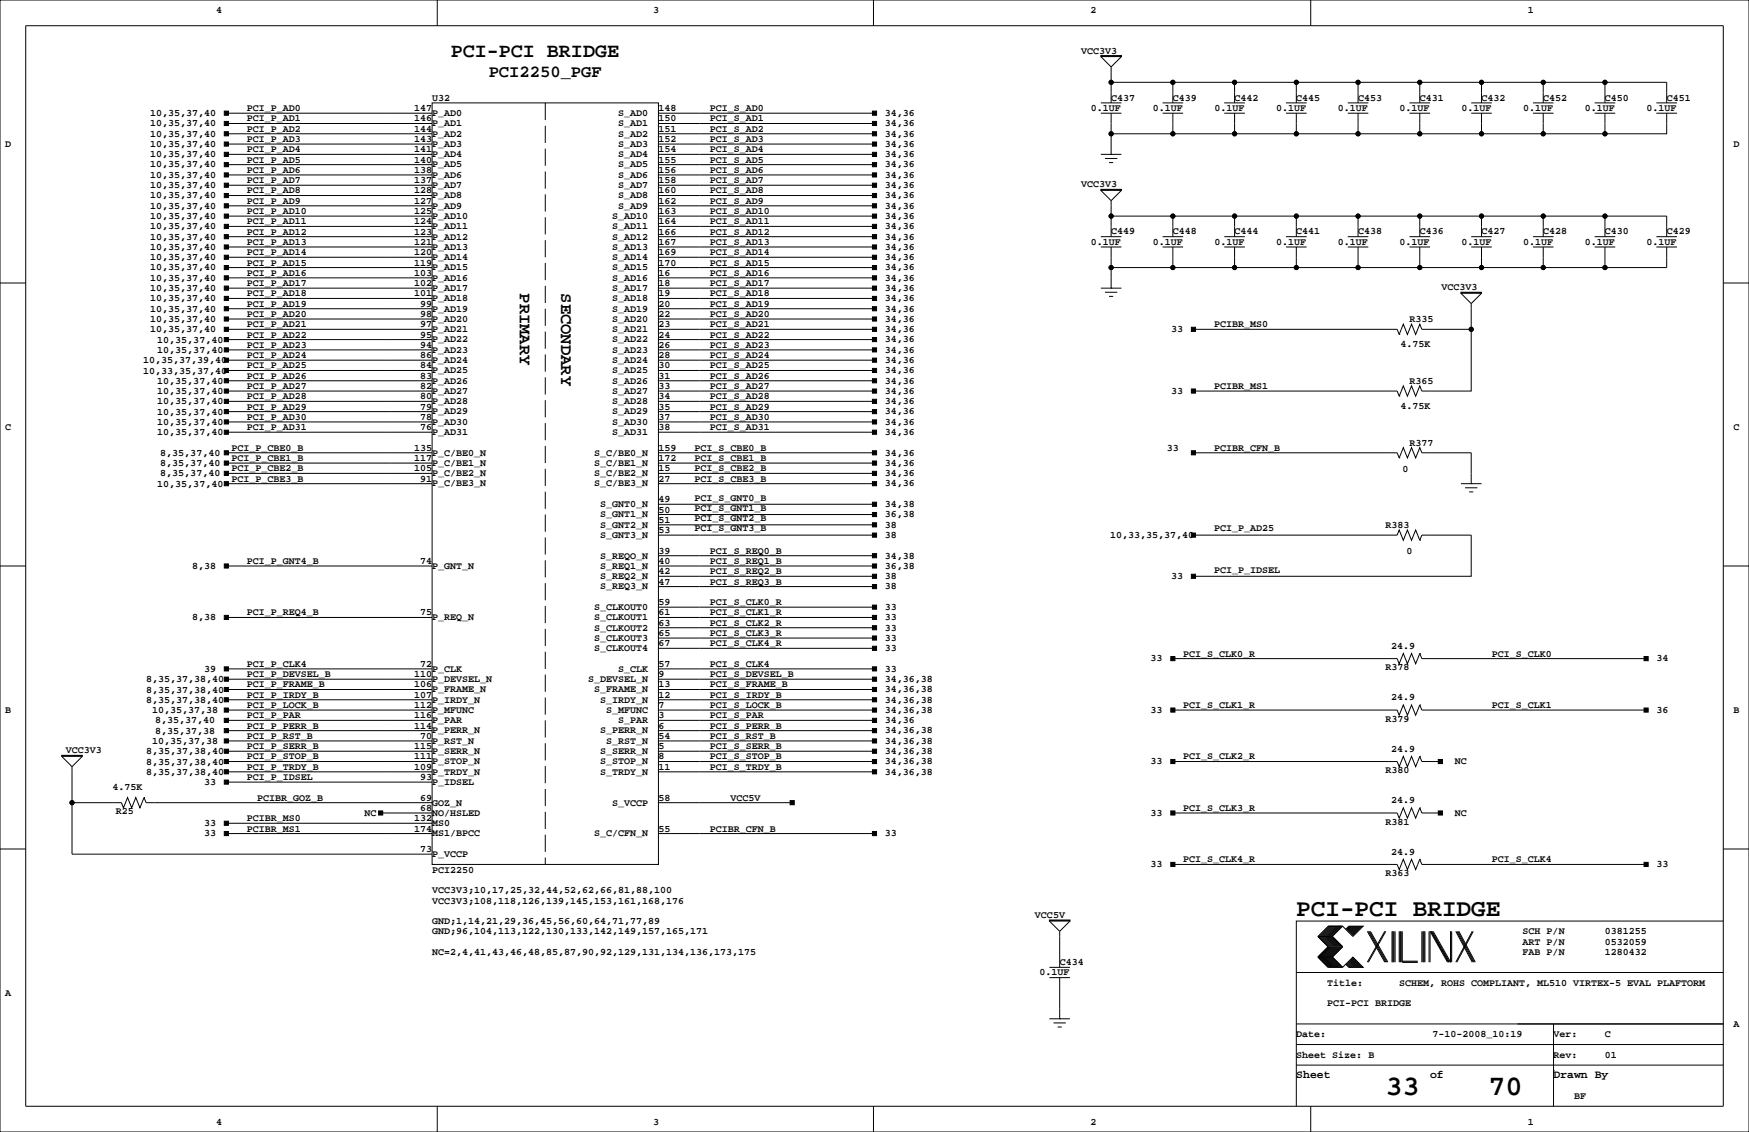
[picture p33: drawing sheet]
<svg xmlns="http://www.w3.org/2000/svg" width="432mm" height="279mm" viewBox="0 0 432 279" stroke-linecap="round" stroke-linejoin="round" font-family="sans-serif">
<defs><g id="words">
<g font-size="7.1">
<text x="342.1" y="270.3">33</text>
<text x="367.5" y="270.3">70</text>
</g>
<text font-size="6" x="320" y="226.1">PCI-PCI BRIDGE</text>
<text font-size="4.9" x="111.3" y="14.1">PCI-PCI BRIDGE</text>
<g font-size="4.2">
<text x="120.6" y="19">PCI2250_PGF</text>
<text x="128.4" y="72.4" transform="rotate(90 128.4 72.4)">PRIMARY</text>
<text x="138.5" y="72.4" transform="rotate(90 138.5 72.4)">SECONDARY</text>
</g>
<g font-size="2.8">
<text x="320" y="266.1">Sheet</text>
<text x="353.1" y="266.1">of</text>
<text x="383.5" y="266.1">Drawn By</text>
</g>
<g font-size="2.5">
<text x="53.3" y="3.3">4</text>
<text x="161.3" y="3.3">3</text>
<text x="269.2" y="3.3">2</text>
<text x="377.2" y="3.3">1</text>
<text x="267" y="13.2">VCC3V3</text>
<text x="37" y="28.6">10,35,37,40</text>
<text x="61" y="27.4">PCI_P_AD0</text>
<text x="61" y="30">PCI_P_AD1</text>
<text x="102.2" y="27.4">147</text>
<text x="102.2" y="30">146</text>
<text x="106.7" y="28.6">P_AD0</text>
<text x="106.7" y="24.9">U32</text>
<text x="152.6" y="28.6">S_AD0</text>
<text x="162.6" y="27.4">148</text>
<text x="162.6" y="30">150</text>
<text x="175.3" y="30">PCI_S_AD1</text>
<text x="175.3" y="27.4">PCI_S_AD0</text>
<text x="218.4" y="28.6">34,36</text>
<text x="269.3" y="27.4">0.1UF</text>
<text x="274.3" y="24.8">C437</text>
<text x="284.6" y="27.4">0.1UF</text>
<text x="289.6" y="24.8">C439</text>
<text x="299.8" y="27.4">0.1UF</text>
<text x="304.8" y="24.8">C442</text>
<text x="315.1" y="27.4">0.1UF</text>
<text x="320" y="24.8">C445</text>
<text x="330.3" y="27.4">0.1UF</text>
<text x="335.3" y="24.8">C453</text>
<text x="345.5" y="27.4">0.1UF</text>
<text x="350.5" y="24.8">C431</text>
<text x="360.8" y="27.4">0.1UF</text>
<text x="365.8" y="24.8">C432</text>
<text x="376" y="27.4">0.1UF</text>
<text x="381" y="24.8">C452</text>
<text x="391.3" y="27.4">0.1UF</text>
<text x="396.2" y="24.8">C450</text>
<text x="406.5" y="27.4">0.1UF</text>
<text x="411.5" y="24.8">C451</text>
<text x="37" y="33.7">10,35,37,40</text>
<text x="37" y="31.2">10,35,37,40</text>
<text x="61" y="35.1">PCI_P_AD3</text>
<text x="61" y="32.5">PCI_P_AD2</text>
<text x="102.2" y="32.5">144</text>
<text x="102.2" y="35.1">143</text>
<text x="106.7" y="31.2">P_AD1</text>
<text x="106.7" y="33.7">P_AD2</text>
<text x="152.6" y="31.2">S_AD1</text>
<text x="152.6" y="33.7">S_AD2</text>
<text x="162.6" y="32.5">151</text>
<text x="162.6" y="35.1">152</text>
<text x="175.3" y="35.1">PCI_S_AD3</text>
<text x="175.3" y="32.5">PCI_S_AD2</text>
<text x="218.4" y="33.7">34,36</text>
<text x="218.4" y="31.2">34,36</text>
<text x="1.3" y="36.3">D</text>
<text x="37" y="41.3">10,35,37,40</text>
<text x="37" y="38.8">10,35,37,40</text>
<text x="37" y="36.3">10,35,37,40</text>
<text x="61" y="40.1">PCI_P_AD5</text>
<text x="61" y="37.6">PCI_P_AD4</text>
<text x="102.2" y="37.6">141</text>
<text x="102.2" y="40.1">140</text>
<text x="106.7" y="36.3">P_AD3</text>
<text x="106.7" y="38.8">P_AD4</text>
<text x="106.7" y="41.3">P_AD5</text>
<text x="152.6" y="36.3">S_AD3</text>
<text x="152.6" y="38.8">S_AD4</text>
<text x="152.6" y="41.3">S_AD5</text>
<text x="162.6" y="37.6">154</text>
<text x="162.6" y="40.1">155</text>
<text x="175.3" y="40.1">PCI_S_AD5</text>
<text x="175.3" y="37.6">PCI_S_AD4</text>
<text x="218.4" y="36.3">34,36</text>
<text x="218.4" y="41.3">34,36</text>
<text x="218.4" y="38.8">34,36</text>
<text x="428" y="36.3">D</text>
<text x="37" y="46.4">10,35,37,40</text>
<text x="37" y="43.9">10,35,37,40</text>
<text x="61" y="45.2">PCI_P_AD7</text>
<text x="61" y="42.7">PCI_P_AD6</text>
<text x="61" y="47.8">PCI_P_AD8</text>
<text x="102.2" y="42.7">138</text>
<text x="102.2" y="45.2">137</text>
<text x="102.2" y="47.8">128</text>
<text x="106.7" y="43.9">P_AD6</text>
<text x="106.7" y="46.4">P_AD7</text>
<text x="152.6" y="43.9">S_AD6</text>
<text x="152.6" y="46.4">S_AD7</text>
<text x="162.6" y="42.7">156</text>
<text x="162.6" y="45.2">158</text>
<text x="162.6" y="47.8">160</text>
<text x="175.3" y="47.8">PCI_S_AD8</text>
<text x="175.3" y="45.2">PCI_S_AD7</text>
<text x="175.3" y="42.7">PCI_S_AD6</text>
<text x="218.4" y="46.4">34,36</text>
<text x="218.4" y="43.9">34,36</text>
<text x="267" y="46.2">VCC3V3</text>
<text x="37" y="51.5">10,35,37,40</text>
<text x="37" y="49">10,35,37,40</text>
<text x="61" y="52.8">PCI_P_AD10</text>
<text x="61" y="50.3">PCI_P_AD9</text>
<text x="102.2" y="50.3">127</text>
<text x="102.2" y="52.8">125</text>
<text x="106.7" y="49">P_AD8</text>
<text x="106.7" y="51.5">P_AD9</text>
<text x="152.6" y="49">S_AD8</text>
<text x="152.6" y="51.5">S_AD9</text>
<text x="162.6" y="50.3">162</text>
<text x="162.6" y="52.8">163</text>
<text x="175.3" y="52.8">PCI_S_AD10</text>
<text x="175.3" y="50.3">PCI_S_AD9</text>
<text x="218.4" y="51.5">34,36</text>
<text x="218.4" y="49">34,36</text>
<text x="37" y="59.1">10,35,37,40</text>
<text x="37" y="56.6">10,35,37,40</text>
<text x="37" y="54">10,35,37,40</text>
<text x="61" y="57.9">PCI_P_AD12</text>
<text x="61" y="55.4">PCI_P_AD11</text>
<text x="102.2" y="55.4">124</text>
<text x="102.2" y="57.9">123</text>
<text x="106.7" y="54">P_AD10</text>
<text x="106.7" y="56.6">P_AD11</text>
<text x="106.7" y="59.1">P_AD12</text>
<text x="151.1" y="54">S_AD10</text>
<text x="151.1" y="56.6">S_AD11</text>
<text x="151.1" y="59.1">S_AD12</text>
<text x="162.6" y="55.4">164</text>
<text x="162.6" y="57.9">166</text>
<text x="175.3" y="57.9">PCI_S_AD12</text>
<text x="175.3" y="55.4">PCI_S_AD11</text>
<text x="218.4" y="59.1">34,36</text>
<text x="218.4" y="56.6">34,36</text>
<text x="218.4" y="54">34,36</text>
<text x="274.3" y="57.8">C449</text>
<text x="289.6" y="57.8">C448</text>
<text x="304.8" y="57.8">C444</text>
<text x="320" y="57.8">C441</text>
<text x="335.3" y="57.8">C438</text>
<text x="350.5" y="57.8">C436</text>
<text x="365.8" y="57.8">C427</text>
<text x="381" y="57.8">C428</text>
<text x="396.2" y="57.8">C430</text>
<text x="411.5" y="57.8">C429</text>
<text x="37" y="64.2">10,35,37,40</text>
<text x="37" y="61.7">10,35,37,40</text>
<text x="61" y="65.5">PCI_P_AD15</text>
<text x="61" y="63">PCI_P_AD14</text>
<text x="61" y="60.5">PCI_P_AD13</text>
<text x="102.2" y="60.5">121</text>
<text x="102.2" y="63">120</text>
<text x="102.2" y="65.5">119</text>
<text x="106.7" y="61.7">P_AD13</text>
<text x="106.7" y="64.2">P_AD14</text>
<text x="151.1" y="61.7">S_AD13</text>
<text x="151.1" y="64.2">S_AD14</text>
<text x="162.6" y="60.5">167</text>
<text x="162.6" y="63">169</text>
<text x="162.6" y="65.5">170</text>
<text x="175.3" y="65.5">PCI_S_AD15</text>
<text x="175.3" y="63">PCI_S_AD14</text>
<text x="175.3" y="60.5">PCI_S_AD13</text>
<text x="218.4" y="64.2">34,36</text>
<text x="218.4" y="61.7">34,36</text>
<text x="269.3" y="60.4">0.1UF</text>
<text x="284.6" y="60.4">0.1UF</text>
<text x="299.8" y="60.4">0.1UF</text>
<text x="315.1" y="60.4">0.1UF</text>
<text x="330.3" y="60.4">0.1UF</text>
<text x="345.5" y="60.4">0.1UF</text>
<text x="360.8" y="60.4">0.1UF</text>
<text x="376" y="60.4">0.1UF</text>
<text x="391.3" y="60.4">0.1UF</text>
<text x="406.5" y="60.4">0.1UF</text>
<text x="37" y="71.8">10,35,37,40</text>
<text x="37" y="69.3">10,35,37,40</text>
<text x="37" y="66.7">10,35,37,40</text>
<text x="61" y="70.6">PCI_P_AD17</text>
<text x="61" y="68.1">PCI_P_AD16</text>
<text x="102.2" y="68.1">103</text>
<text x="102.2" y="70.6">102</text>
<text x="106.7" y="66.7">P_AD15</text>
<text x="106.7" y="69.3">P_AD16</text>
<text x="106.7" y="71.8">P_AD17</text>
<text x="151.1" y="66.7">S_AD15</text>
<text x="151.1" y="69.3">S_AD16</text>
<text x="151.1" y="71.8">S_AD17</text>
<text x="162.6" y="68.1">16</text>
<text x="162.6" y="70.6">18</text>
<text x="175.3" y="70.6">PCI_S_AD17</text>
<text x="175.3" y="68.1">PCI_S_AD16</text>
<text x="218.4" y="71.8">34,36</text>
<text x="218.4" y="69.3">34,36</text>
<text x="218.4" y="66.7">34,36</text>
<text x="355.9" y="71.6">VCC3V3</text>
<text x="37" y="76.9">10,35,37,40</text>
<text x="37" y="74.4">10,35,37,40</text>
<text x="61" y="75.7">PCI_P_AD19</text>
<text x="61" y="73.2">PCI_P_AD18</text>
<text x="102.2" y="73.2">101</text>
<text x="103.7" y="75.7">99</text>
<text x="106.7" y="74.4">P_AD18</text>
<text x="106.7" y="76.9">P_AD19</text>
<text x="151.1" y="74.4">S_AD18</text>
<text x="151.1" y="76.9">S_AD19</text>
<text x="162.6" y="73.2">19</text>
<text x="162.6" y="75.7">20</text>
<text x="175.3" y="75.7">PCI_S_AD19</text>
<text x="175.3" y="73.2">PCI_S_AD18</text>
<text x="218.4" y="76.9">34,36</text>
<text x="218.4" y="74.4">34,36</text>
<text x="37" y="82">10,35,37,40</text>
<text x="37" y="79.4">10,35,37,40</text>
<text x="61" y="83.3">PCI_P_AD22</text>
<text x="61" y="80.8">PCI_P_AD21</text>
<text x="61" y="78.2">PCI_P_AD20</text>
<text x="103.7" y="78.2">98</text>
<text x="103.7" y="80.8">97</text>
<text x="103.7" y="83.3">95</text>
<text x="106.7" y="79.4">P_AD20</text>
<text x="106.7" y="82">P_AD21</text>
<text x="151.1" y="79.4">S_AD20</text>
<text x="151.1" y="82">S_AD21</text>
<text x="162.6" y="78.2">22</text>
<text x="162.6" y="80.8">23</text>
<text x="162.6" y="83.3">24</text>
<text x="175.3" y="83.3">PCI_S_AD22</text>
<text x="175.3" y="80.8">PCI_S_AD21</text>
<text x="175.3" y="78.2">PCI_S_AD20</text>
<text x="218.4" y="82">34,36</text>
<text x="218.4" y="79.4">34,36</text>
<text x="289.1" y="82">33</text>
<text x="299.7" y="80.8">PCIBR_MS0</text>
<text x="348" y="79.5">R335</text>
<text x="35.3" y="89.7">10,35,37,39,40</text>
<text x="38.8" y="87.1">10,35,37,40</text>
<text x="38.8" y="84.6">10,35,37,40</text>
<text x="61" y="88.4">PCI_P_AD24</text>
<text x="61" y="85.9">PCI_P_AD23</text>
<text x="103.7" y="85.9">94</text>
<text x="103.7" y="88.4">86</text>
<text x="106.7" y="84.5">P_AD22</text>
<text x="106.7" y="87.1">P_AD23</text>
<text x="106.7" y="89.6">P_AD24</text>
<text x="151.1" y="84.5">S_AD22</text>
<text x="151.1" y="87.1">S_AD23</text>
<text x="151.1" y="89.6">S_AD24</text>
<text x="162.6" y="85.9">26</text>
<text x="162.6" y="88.4">28</text>
<text x="175.3" y="88.4">PCI_S_AD24</text>
<text x="175.3" y="85.9">PCI_S_AD23</text>
<text x="218.4" y="89.6">34,36</text>
<text x="218.4" y="87.1">34,36</text>
<text x="218.4" y="84.5">34,36</text>
<text x="345.8" y="85.6">4.75K</text>
<text x="35.3" y="92.2">10,33,35,37,40</text>
<text x="38.8" y="94.7">10,35,37,40</text>
<text x="61" y="93.5">PCI_P_AD26</text>
<text x="61" y="90.9">PCI_P_AD25</text>
<text x="103.7" y="90.9">84</text>
<text x="103.7" y="93.5">83</text>
<text x="106.7" y="92.1">P_AD25</text>
<text x="106.7" y="94.7">P_AD26</text>
<text x="151.1" y="92.1">S_AD25</text>
<text x="151.1" y="94.7">S_AD26</text>
<text x="162.6" y="90.9">30</text>
<text x="162.6" y="93.5">31</text>
<text x="175.3" y="93.5">PCI_S_AD26</text>
<text x="175.3" y="90.9">PCI_S_AD25</text>
<text x="218.4" y="94.7">34,36</text>
<text x="218.4" y="92.1">34,36</text>
<text x="348" y="94.7">R365</text>
<text x="38.8" y="99.8">10,35,37,40</text>
<text x="38.8" y="97.3">10,35,37,40</text>
<text x="61" y="101.1">PCI_P_AD29</text>
<text x="61" y="98.6">PCI_P_AD28</text>
<text x="61" y="96">PCI_P_AD27</text>
<text x="103.7" y="96">82</text>
<text x="103.7" y="98.6">80</text>
<text x="103.7" y="101.1">79</text>
<text x="106.7" y="97.2">P_AD27</text>
<text x="106.7" y="99.8">P_AD28</text>
<text x="151.1" y="97.2">S_AD27</text>
<text x="151.1" y="99.8">S_AD28</text>
<text x="162.6" y="96">33</text>
<text x="162.6" y="98.6">34</text>
<text x="162.6" y="101.1">35</text>
<text x="175.3" y="101.1">PCI_S_AD29</text>
<text x="175.3" y="98.6">PCI_S_AD28</text>
<text x="175.3" y="96">PCI_S_AD27</text>
<text x="218.4" y="99.8">34,36</text>
<text x="218.4" y="97.2">34,36</text>
<text x="289.1" y="97.2">33</text>
<text x="299.7" y="96">PCIBR_MS1</text>
<text x="345.8" y="100.8">4.75K</text>
<text x="1.3" y="106.2">C</text>
<text x="38.8" y="107.4">10,35,37,40</text>
<text x="38.8" y="104.9">10,35,37,40</text>
<text x="38.8" y="102.4">10,35,37,40</text>
<text x="61" y="106.2">PCI_P_AD31</text>
<text x="61" y="103.6">PCI_P_AD30</text>
<text x="103.7" y="103.6">78</text>
<text x="103.7" y="106.2">76</text>
<text x="106.7" y="102.3">P_AD29</text>
<text x="106.7" y="104.8">P_AD30</text>
<text x="106.7" y="107.4">P_AD31</text>
<text x="151.1" y="102.3">S_AD29</text>
<text x="151.1" y="104.8">S_AD30</text>
<text x="151.1" y="107.4">S_AD31</text>
<text x="162.6" y="103.6">37</text>
<text x="162.6" y="106.2">38</text>
<text x="175.3" y="106.2">PCI_S_AD31</text>
<text x="175.3" y="103.6">PCI_S_AD30</text>
<text x="218.4" y="107.4">34,36</text>
<text x="218.4" y="104.8">34,36</text>
<text x="218.4" y="102.3">34,36</text>
<text x="428" y="106.2">C</text>
<text x="39.6" y="112.5">8,35,37,40</text>
<text x="57.1" y="113.8">PCI_P_CBE1_B</text>
<text x="57.2" y="111.3">PCI_P_CBE0_B</text>
<text x="102.2" y="111.3">135</text>
<text x="102.2" y="113.8">117</text>
<text x="106.7" y="112.5">P_C/BE0_N</text>
<text x="146.7" y="112.5">S_C/BE0_N</text>
<text x="162.6" y="111.3">159</text>
<text x="162.6" y="113.8">172</text>
<text x="171.4" y="111.3">PCI_S_CBE0_B</text>
<text x="171.4" y="113.8">PCI_S_CBE1_B</text>
<text x="218.4" y="112.5">34,36</text>
<text x="288.1" y="111.3">33</text>
<text x="299.7" y="111.3">PCIBR_CFN_B</text>
<text x="348" y="110">R377</text>
<text x="39.6" y="117.6">8,35,37,40</text>
<text x="39.6" y="115.1">8,35,37,40</text>
<text x="57.1" y="118.9">PCI_P_CBE3_B</text>
<text x="57.1" y="116.3">PCI_P_CBE2_B</text>
<text x="102.2" y="116.3">105</text>
<text x="103.7" y="118.9">91</text>
<text x="106.7" y="115">P_C/BE1_N</text>
<text x="106.7" y="117.5">P_C/BE2_N</text>
<text x="146.7" y="115">S_C/BE1_N</text>
<text x="146.7" y="117.5">S_C/BE2_N</text>
<text x="162.6" y="116.3">15</text>
<text x="162.6" y="118.9">27</text>
<text x="171.4" y="118.9">PCI_S_CBE3_B</text>
<text x="171.4" y="116.3">PCI_S_CBE2_B</text>
<text x="218.4" y="115">34,36</text>
<text x="218.4" y="117.5">34,36</text>
<text x="346.2" y="116.6">0</text>
<text x="38.8" y="120.1">10,35,37,40</text>
<text x="106.7" y="120.1">P_C/BE3_N</text>
<text x="146.7" y="120.1">S_C/BE3_N</text>
<text x="148.2" y="125.2">S_GNT0_N</text>
<text x="162.6" y="124">49</text>
<text x="171.4" y="123.5">PCI_S_GNT0_B</text>
<text x="218.4" y="120.1">34,36</text>
<text x="218.4" y="125.2">34,38</text>
<text x="148.2" y="127.7">S_GNT1_N</text>
<text x="148.2" y="130.2">S_GNT2_N</text>
<text x="162.6" y="126.5">50</text>
<text x="162.6" y="129">51</text>
<text x="162.6" y="131.6">53</text>
<text x="171.4" y="131.2">PCI_S_GNT3_B</text>
<text x="171.4" y="128.6">PCI_S_GNT2_B</text>
<text x="171.4" y="126.1">PCI_S_GNT1_B</text>
<text x="218.4" y="130.2">38</text>
<text x="218.4" y="127.7">36,38</text>
<text x="299.7" y="131.2">PCI_P_AD25</text>
<text x="342.1" y="130.3">R383</text>
<text x="148.2" y="132.8">S_GNT3_N</text>
<text x="148.2" y="137.9">S_REQO_N</text>
<text x="162.6" y="136.7">39</text>
<text x="175.3" y="136.7">PCI_S_REQ0_B</text>
<text x="218.4" y="132.8">38</text>
<text x="218.4" y="137.9">34,38</text>
<text x="274.1" y="132.8">10,33,35,37,40</text>
<text x="347.2" y="136.7">0</text>
<text x="47.4" y="140.4">8,38</text>
<text x="61" y="139.2">PCI_P_GNT4_B</text>
<text x="103.7" y="139.2">74</text>
<text x="106.7" y="140.4">P_GNT_N</text>
<text x="148.2" y="140.4">S_REQ1_N</text>
<text x="148.2" y="142.9">S_REQ2_N</text>
<text x="162.6" y="139.2">40</text>
<text x="162.6" y="141.7">42</text>
<text x="175.3" y="139.2">PCI_S_REQ1_B</text>
<text x="175.3" y="141.7">PCI_S_REQ2_B</text>
<text x="218.4" y="140.4">36,38</text>
<text x="218.4" y="142.9">38</text>
<text x="289.1" y="142.9">33</text>
<text x="299.7" y="141.3">PCI_P_IDSEL</text>
<text x="148.2" y="145.5">S_REQ3_N</text>
<text x="162.6" y="149.4">59</text>
<text x="162.6" y="144.3">47</text>
<text x="175.3" y="144.3">PCI_S_REQ3_B</text>
<text x="175.3" y="149.4">PCI_S_CLK0_R</text>
<text x="218.4" y="145.5">38</text>
<text x="47.4" y="153.1">8,38</text>
<text x="61" y="151.9">PCI_P_REQ4_B</text>
<text x="103.7" y="151.9">75</text>
<text x="106.7" y="153.1">P_REQ_N</text>
<text x="146.7" y="150.6">S_CLKOUT0</text>
<text x="146.7" y="153.1">S_CLKOUT1</text>
<text x="146.7" y="155.6">S_CLKOUT2</text>
<text x="162.6" y="151.9">61</text>
<text x="162.6" y="154.4">63</text>
<text x="175.3" y="154.4">PCI_S_CLK2_R</text>
<text x="175.3" y="151.9">PCI_S_CLK1_R</text>
<text x="218.4" y="155.6">33</text>
<text x="218.4" y="153.1">33</text>
<text x="218.4" y="150.6">33</text>
<text x="146.7" y="158.2">S_CLKOUT3</text>
<text x="146.7" y="160.7">S_CLKOUT4</text>
<text x="162.6" y="157">65</text>
<text x="162.6" y="159.5">67</text>
<text x="175.3" y="159.5">PCI_S_CLK4_R</text>
<text x="175.3" y="157">PCI_S_CLK3_R</text>
<text x="218.4" y="160.7">33</text>
<text x="218.4" y="158.2">33</text>
<text x="343.5" y="160.1">24.9</text>
<text x="50.4" y="165.8">39</text>
<text x="61" y="167.1">PCI_P_DEVSEL_B</text>
<text x="61" y="164.6">PCI_P_CLK4</text>
<text x="102.2" y="167.1">110</text>
<text x="103.7" y="164.6">72</text>
<text x="106.7" y="165.8">P_CLK</text>
<text x="152.6" y="165.8">S_CLK</text>
<text x="162.6" y="167.1">9</text>
<text x="162.6" y="164.6">57</text>
<text x="175.3" y="167.1">PCI_S_DEVSEL_B</text>
<text x="175.3" y="164.6">PCI_S_CLK4</text>
<text x="218.4" y="165.8">33</text>
<text x="284.1" y="163.3">33</text>
<text x="292.1" y="162.1">PCI_S_CLK0_R</text>
<text x="342.1" y="165.4">R378</text>
<text x="368.3" y="162.1">PCI_S_CLK0</text>
<text x="408.9" y="163.3">34</text>
<text x="36.1" y="173.5">8,35,37,38,40</text>
<text x="36.1" y="170.9">8,35,37,38,40</text>
<text x="36.1" y="168.4">8,35,37,38,40</text>
<text x="61" y="172.2">PCI_P_IRDY_B</text>
<text x="61" y="169.7">PCI_P_FRAME_B</text>
<text x="102.2" y="172.2">107</text>
<text x="102.2" y="169.7">106</text>
<text x="106.7" y="168.3">P_DEVSEL_N</text>
<text x="106.7" y="170.9">P_FRAME_N</text>
<text x="106.7" y="173.4">P_IRDY_N</text>
<text x="145.2" y="168.3">S_DEVSEL_N</text>
<text x="146.7" y="170.9">S_FRAME_N</text>
<text x="148.2" y="173.4">S_IRDY_N</text>
<text x="162.6" y="169.7">13</text>
<text x="162.6" y="172.2">12</text>
<text x="175.3" y="169.7">PCI_S_FRAME_B</text>
<text x="175.3" y="172.2">PCI_S_IRDY_B</text>
<text x="218.4" y="168.3">34,36,38</text>
<text x="218.4" y="170.9">34,36,38</text>
<text x="218.4" y="173.4">34,36,38</text>
<text x="343.5" y="172.8">24.9</text>
<text x="1.3" y="176">B</text>
<text x="37.6" y="176">10,35,37,38</text>
<text x="38.3" y="178.6">8,35,37,40</text>
<text x="61" y="179.8">PCI_P_PERR_B</text>
<text x="61" y="174.8">PCI_P_LOCK_B</text>
<text x="61" y="177.3">PCI_P_PAR</text>
<text x="102.2" y="179.8">114</text>
<text x="102.2" y="177.3">116</text>
<text x="102.2" y="174.8">112</text>
<text x="106.7" y="176">P_MFUNC</text>
<text x="106.7" y="178.5">P_PAR</text>
<text x="149.6" y="176">S_MFUNC</text>
<text x="152.6" y="178.5">S_PAR</text>
<text x="162.6" y="177.3">3</text>
<text x="162.6" y="179.8">6</text>
<text x="162.6" y="174.8">7</text>
<text x="175.3" y="179.8">PCI_S_PERR_B</text>
<text x="175.3" y="174.8">PCI_S_LOCK_B</text>
<text x="175.3" y="177.3">PCI_S_PAR</text>
<text x="218.4" y="176">34,36,38</text>
<text x="218.4" y="178.5">34,36</text>
<text x="284.1" y="176">33</text>
<text x="292.1" y="174.8">PCI_S_CLK1_R</text>
<text x="342.1" y="178.1">R379</text>
<text x="368.3" y="174.8">PCI_S_CLK1</text>
<text x="408.9" y="176">36</text>
<text x="428" y="176">B</text>
<text x="16.3" y="185.9">VCC3V3</text>
<text x="37.6" y="183.6">10,35,37,38</text>
<text x="38.3" y="181.1">8,35,37,38</text>
<text x="61" y="182.4">PCI_P_RST_B</text>
<text x="61" y="184.9">PCI_P_SERR_B</text>
<text x="102.2" y="184.9">115</text>
<text x="103.7" y="182.4">70</text>
<text x="106.7" y="183.6">P_RST_N</text>
<text x="106.7" y="181">P_PERR_N</text>
<text x="148.2" y="181">S_PERR_N</text>
<text x="149.6" y="183.6">S_RST_N</text>
<text x="162.6" y="182.4">54</text>
<text x="162.6" y="184.9">5</text>
<text x="175.3" y="184.9">PCI_S_SERR_B</text>
<text x="175.3" y="182.4">PCI_S_RST_B</text>
<text x="218.4" y="181">34,36,38</text>
<text x="218.4" y="183.6">34,36,38</text>
<text x="343.5" y="185.5">24.9</text>
<text x="36.1" y="191.3">8,35,37,38,40</text>
<text x="36.1" y="188.7">8,35,37,38,40</text>
<text x="36.1" y="186.2">8,35,37,38,40</text>
<text x="61" y="190">PCI_P_TRDY_B</text>
<text x="61" y="187.5">PCI_P_STOP_B</text>
<text x="102.2" y="187.5">111</text>
<text x="102.2" y="190">109</text>
<text x="106.7" y="186.1">P_SERR_N</text>
<text x="106.7" y="188.7">P_STOP_N</text>
<text x="106.7" y="191.2">P_TRDY_N</text>
<text x="148.2" y="186.1">S_SERR_N</text>
<text x="148.2" y="188.7">S_STOP_N</text>
<text x="148.2" y="191.2">S_TRDY_N</text>
<text x="162.6" y="187.5">8</text>
<text x="162.6" y="190">11</text>
<text x="175.3" y="190">PCI_S_TRDY_B</text>
<text x="175.3" y="187.5">PCI_S_STOP_B</text>
<text x="218.4" y="186.1">34,36,38</text>
<text x="218.4" y="191.2">34,36,38</text>
<text x="218.4" y="188.7">34,36,38</text>
<text x="284.1" y="188.7">33</text>
<text x="292.1" y="187.5">PCI_S_CLK2_R</text>
<text x="342.1" y="190.8">R380</text>
<text x="359.2" y="188.7">NC</text>
<text x="27.8" y="194.9">4.75K</text>
<text x="50.4" y="193.7">33</text>
<text x="61" y="192.5">PCI_P_IDSEL</text>
<text x="63.5" y="197.6">PCIBR_GOZ_B</text>
<text x="103.7" y="197.6">69</text>
<text x="103.7" y="192.5">93</text>
<text x="106.7" y="193.7">P_IDSEL</text>
<text x="162.6" y="197.6">58</text>
<text x="180.3" y="197.6">VCC5V</text>
<text x="28.6" y="201">R25</text>
<text x="50.4" y="203.9">33</text>
<text x="61" y="202.7">PCIBR_MS0</text>
<text x="90" y="201.4">NC</text>
<text x="102.2" y="202.7">132</text>
<text x="103.7" y="200.2">68</text>
<text x="106.7" y="198.8">GOZ_N</text>
<text x="106.7" y="201.4">NO/HSLED</text>
<text x="106.7" y="203.9">MS0</text>
<text x="151.1" y="198.8">S_VCCP</text>
<text x="284.1" y="201.4">33</text>
<text x="292.1" y="200.2">PCI_S_CLK3_R</text>
<text x="342.1" y="203.5">R381</text>
<text x="343.5" y="198.2">24.9</text>
<text x="359.2" y="201.4">NC</text>
<text x="50.4" y="206.4">33</text>
<text x="61" y="205.2">PCIBR_MS1</text>
<text x="102.2" y="205.2">174</text>
<text x="106.7" y="206.4">MS1/BPCC</text>
<text x="146.7" y="206.4">S_C/CFN_N</text>
<text x="162.6" y="205.2">55</text>
<text x="175.3" y="205.2">PCIBR_CFN_B</text>
<text x="218.4" y="206.4">33</text>
<text x="103.7" y="210.3">73</text>
<text x="106.7" y="211.5">P_VCCP</text>
<text x="106.7" y="215.4">PCI2250</text>
<text x="284.1" y="214.1">33</text>
<text x="292.1" y="212.9">PCI_S_CLK4_R</text>
<text x="343.5" y="210.9">24.9</text>
<text x="368.3" y="212.9">PCI_S_CLK4</text>
<text x="408.9" y="214.1">33</text>
<text x="106.7" y="220.5">VCC3V3;10,17,25,32,44,52,62,66,81,88,100</text>
<text x="342.1" y="216.2">R363</text>
<text x="106.7" y="223">VCC3V3;108,118,126,139,145,153,161,168,176</text>
<text x="255.5" y="226.6">VCC5V</text>
<text x="106.7" y="230.6">GND;96,104,113,122,130,133,142,149,157,165,171</text>
<text x="106.7" y="228.1">GND;1,14,21,29,36,45,56,60,64,71,77,89</text>
<text x="375.9" y="230.6">SCH P/N</text>
<text x="375.9" y="233.2">ART P/N</text>
<text x="396.2" y="230.6">0381255</text>
<text x="396.2" y="233.2">0532059</text>
<text x="106.7" y="235.7">NC=2,4,41,43,46,48,85,87,90,92,129,131,134,136,173,175</text>
<text x="261.6" y="238.2">C434</text>
<text x="375.9" y="235.7">FAB P/N</text>
<text x="396.2" y="235.7">1280432</text>
<text x="1.3" y="245.9">A</text>
<text x="256.6" y="240.7">0.1UF</text>
<text x="327.7" y="243.3">Title:</text>
<text x="345.4" y="243.3">SCHEM, ROHS COMPLIANT, ML510 VIRTEX-5 EVAL PLAFTORM</text>
<text x="327.7" y="248.4">PCI-PCI BRIDGE</text>
<text x="320" y="256">Date:</text>
<text x="353.7" y="256">7-10-2008_10:19</text>
<text x="383.5" y="256">Ver:</text>
<text x="396.2" y="256">C</text>
<text x="428" y="253.5">A</text>
<text x="320" y="261.1">Sheet Size: B</text>
<text x="383.5" y="261.1">Rev:</text>
<text x="396.2" y="261.1">01</text>
<text x="388.6" y="271.3">BF</text>
<text x="53.3" y="277.6">4</text>
<text x="161.3" y="277.6">3</text>
<text x="269.2" y="277.6">2</text>
<text x="377.2" y="277.6">1</text>
</g>
</g></defs>
<g fill="none" stroke="#000" stroke-width=".25">
<path d="M0 0h431.8v279.4h-431.8zM6.3 6.3h419.1v266.7h-419zM107.9 0v6.3M215.6 0v6.3M271.8 14l2.5 2.5M271.8 13.7h5.1v.3h-5.1zM274.3 16.5v8.9M276.9 14l-2.6 2.5M323.6 0v6.3M55.9 30.5h50.8M55.9 33h50.8M55.9 35.6h50.8"/>
<path d="M55.9 38.1h50.8M55.9 27.9h50.8M106.7 25.4h55.9v188h-55.9zM162.6 30.5h53.3M162.6 33h53.3M162.6 35.6h53.3M162.6 38.1h53.3M162.6 27.9h53.3M271.8 25.4h5.1M271.8 38.1h5.1M271.8 27.9h5.1M272.8 39.1h3"/>
<path d="M274.3 38.1h.1M274.3 33h121.9M274.3 20.3h121.9M274.3 27.9v10.2M287 27.9h5.1M287 25.4h5.1M289.6 20.3v5.1M289.6 27.9v5.1M302.3 27.9h5M302.3 25.4h5M304.8 20.3v5.1M304.8 27.9v5.1"/>
<path d="M317.5 27.9h5.1M317.5 25.4h5.1M320 20.3v5.1M320 27.9v5.1M332.7 25.4h5.1M332.7 27.9h5.1M335.3 20.3v5.1M335.3 27.9v5.1M348 25.4h5.1M348 27.9h5.1M350.5 20.3v5.1M350.5 27.9v5.1"/>
<path d="M363.2 27.9h5.1M363.2 25.4h5.1M365.8 20.3v5.1M365.8 27.9v5.1M378.5 25.4h5M378.5 27.9h5M381 20.3v5.1M381 27.9v5.1M393.7 27.9h5.1M393.7 25.4h5.1M396.2 25.4v-5.1h15.3v5.1M396.2 27.9v5.1"/>
<path d="M408.9 27.9h5.1M408.9 25.4h5.1M411.5 27.9v5.1h-15.3M55.9 40.6h50.8M55.9 48.3h50.8M55.9 50.8h50.8M55.9 53.3h50.8M55.9 55.9h50.8M55.9 58.4h50.8M55.9 43.2h50.8M55.9 45.7h50.8M162.6 40.6h53.3"/>
<path d="M162.6 48.3h53.3M162.6 50.8h53.3M162.6 53.3h53.3M162.6 55.9h53.3M162.6 58.4h53.3M162.6 43.2h53.3M162.6 45.7h53.3M271.8 47l2.5 2.5M271.8 58.4h5.1M271.8 46.7h5.1v.3h-5.1zM273.8 40.1h1M274.3 53.3h121.9"/>
<path d="M274.3 49.5v8.9M276.9 47l-2.6 2.5M287 58.4h5.1M289.6 53.3v5.1M302.3 58.4h5M304.8 53.3v5.1M317.5 58.4h5.1M320 53.3v5.1M332.7 58.4h5.1M335.3 53.3v5.1M348 58.4h5.1M350.5 53.3v5.1"/>
<path d="M363.2 58.4h5.1M365.8 53.3v5.1M378.5 58.4h5M381 53.3v5.1M393.7 58.4h5.1M396.2 53.3h15.3v5.1M396.2 53.3v5.1M408.9 58.4h5.1M0 69.8h6.3M55.9 61h50.8M55.9 63.5h50.8M55.9 66h50.8"/>
<path d="M55.9 68.6h50.8M55.9 71.1h50.8M55.9 73.7h50.8M55.9 76.2h50.8M55.9 78.7h50.8M162.6 61h53.3M162.6 63.5h53.3M162.6 66h53.3M162.6 68.6h53.3M162.6 71.1h53.3M162.6 73.7h53.3M162.6 76.2h53.3"/>
<path d="M162.6 78.7h53.3M271.8 61h5.1M271.8 71.1h5.1M272.8 72.1h3M273.8 73.2h1M274.3 71.1h.1M274.3 61v5M287 61h5.1M289.6 61v5M302.3 61h5M304.8 61v5M317.5 61h5.1"/>
<path d="M320 61v5M332.7 61h5.1M335.3 61v5M348 61h5.1M350.5 61v5M360.7 72.4l2.5 2.5M360.7 72.1h5.1v.3h-5.1zM363.2 61h5.1M363.2 74.9v6.4M365.8 61v5M365.8 72.4l-2.6 2.5M378.5 61h5"/>
<path d="M381 61v5M393.7 61h5.1M396.2 61v5M396.2 66h-121.9v5.1M408.9 61h5.1M411.5 61v5h-15.3M425.4 69.8h6.4M55.9 81.3h50.8M55.9 83.8h50.8M55.9 86.4h50.8M55.9 88.9h50.8M55.9 91.4h50.8"/>
<path d="M55.9 94h50.8M55.9 96.5h50.8M55.9 99.1h50.8M162.6 81.3h53.3M162.6 83.8h53.3M162.6 86.4h53.3M162.6 88.9h53.3M162.6 91.4h53.3M162.6 94h53.3M162.6 96.5h53.3M162.6 99.1h53.3M294.6 81.3h50.3l.5 1.3"/>
<path d="M294.6 96.5h50.3l.5 1.3M345.4 82.5h.1M345.4 97.8h.1M363.2 81.3h-12.2l-.5-1.3-1 2.6-1-2.6-1 2.6-1-2.6-1.1 2.5M363.2 81.3v15.2h-12.2l-.5-1.3-1 2.6-1-2.6-1 2.6-1-2.6-1.1 2.6M55.9 101.6h50.8M55.9 104.1h50.8M55.9 106.7h50.8M55.9 111.8h50.8M55.9 119.4h50.8M55.9 114.3h50.8M55.9 116.8h50.8"/>
<path d="M162.6 101.6h53.3M162.6 104.1h53.3M162.6 106.7h53.3M162.6 111.8h53.3M162.6 119.4h53.3M162.6 114.3h53.3M162.6 116.8h53.3M294.6 111.8h50.3l.5 1.2M345.4 113h.1M345.4 113l1.1-2.5 1 2.5 1-2.5 1 2.5 1-2.5 .5 1.3h12.2v7.6M360.7 119.4h5.1M363.2 119.4h.1"/>
<path d="M0 139.7h6.3M55.9 139.7h50.8M162.6 127h53.3M162.6 137.2h53.3M162.6 139.7h53.3M162.6 132.1h53.3M162.6 124.5h53.3M162.6 129.5h53.3M294.6 132.1h50.3l.5-1.3 1.1 2.5 1-2.5 1 2.5 1-2.5 1 2.5M350.5 133.3h.1M350.5 133.3l.5-1.2h12.2v10.1h-68.6M361.7 120.4h3"/>
<path d="M362.7 121.4h1M425.4 139.7h6.4M55.9 152.4h50.8M162.6 149.9h53.3M162.6 152.4h53.3M162.6 154.9h53.3M162.6 157.5h53.3M162.6 142.2h53.3M162.6 144.8h53.3M55.9 177.8h50.8M55.9 172.7h50.8M55.9 165.1h50.8"/>
<path d="M55.9 167.6h50.8M55.9 170.2h50.8M55.9 175.3h50.8M162.6 177.8h53.3M162.6 160h53.3M162.6 172.7h53.3M162.6 165.1h53.3M162.6 167.6h53.3M162.6 170.2h53.3M162.6 175.3h53.3M350.5 174h.1M350.5 174l-1 2.5-1-2.5-1 2.5-1-2.5-1.1 2.5-.5-1.2h-55.3"/>
<path d="M350.5 161.3h.1M350.5 161.3l-1 2.5-1-2.5-1 2.5-1-2.5-1.1 2.5-.5-1.2h-55.3M350.5 174l.5 1.3h55.4M350.5 161.3l.5 1.3h55.4M15.2 186.4h5.1v.3h-5.1zM15.2 186.7l2.6 2.5M17.8 189.2v21.6h88.9M20.3 186.7l-2.5 2.5M35.6 196.9l.5 1.2h70.6M35.6 196.8h.1M35.6 196.8l-1.1 2.6-1-2.5-1 2.5-1-2.5-1 2.5-.5-1.3h-12.2M55.9 185.4h50.8"/>
<path d="M55.9 188h50.8M55.9 190.5h50.8M55.9 193h50.8M55.9 182.9h50.8M55.9 180.3h50.8M162.6 198.1h33M162.6 185.4h53.3M162.6 188h53.3M162.6 190.5h53.3M162.6 182.9h53.3M162.6 180.3h53.3M350.5 186.7h.1"/>
<path d="M350.5 186.7l-1 2.5-1-2.5-1 2.5-1-2.5-1.1 2.5-.5-1.2h-55.3M350.5 199.4h.1M350.5 199.4l-1 2.5-1-2.5-1 2.5-1-2.5-1.1 2.5-.5-1.2h-55.3M350.5 186.7l.5 1.3h4.6M350.5 199.4l.5 1.3h4.6M0 209.5h6.3M55.9 203.2h50.8M55.9 205.7h50.8M94 200.7h12.7M162.6 205.7h53.3M350.5 212.1h.1M350.5 212.1l-1 2.5-1-2.5-1 2.5-1-2.5-1.1 2.5-.5-1.2h-55.3"/>
<path d="M350.5 212.1l.5 1.3h55.4M425.4 209.5h6.4M259.1 227.3l2.5 2.6M259.1 238.8h5.1M259.1 227.1h5.1v.2h-5.1zM261.6 229.9v8.9M264.2 227.3l-2.6 2.6M325.4 236.2h3.5M325.4 231.1h3.5M325.4 236.2l2.5 2.6h3.6M325.4 231.1l2.5 2.6-2.5 2.5M328.2 228.6l-2.6 2.5 2.6 2.6-2.6 2.5 2.6 2.6"/>
<path d="M328.4 228.6l-2.5 2.5 2.5 2.6-2.5 2.5 2.5 2.6M328.7 228.6l-2.6 2.5 2.6 2.6-2.6 2.5 2.6 2.6M328.9 231.1l2.6 2.6-2.6 2.5M328.9 236.2l2.6 2.6M328.9 228.6l-2.5 2.5 2.5 2.6-2.5 2.5 2.5 2.6M329.2 228.6l-2.6 2.5 2.6 2.6-2.6 2.5 2.6 2.6M329.4 228.6l-2.5 2.5 2.5 2.6-2.5 2.5 2.5 2.6M329.7 228.6l-2.5 2.5 2.5 2.6-2.5 2.5 2.5 2.6M329.9 228.6l-2.5 2.5 2.5 2.6-2.5 2.5 2.5 2.6M330.2 228.6l-2.5 2.5 2.5 2.6-2.5 2.5 2.5 2.6M330.5 228.6l-2.6 2.5 2.6 2.6-2.6 2.5 2.6 2.6M330.7 228.6l-2.5 2.5 2.5 2.6-2.5 2.5 2.5 2.6"/>
<path d="M331 228.6l-2.6 2.5 2.6 2.6-2.6 2.5 2.6 2.6M331.2 228.6l-2.5 2.5 2.5 2.6-2.5 2.5 2.5 2.6M331.5 228.6l2.5 2.5 2.6-2.5h-3.6l-.8 .8M331.5 228.6h-3.6l-2.5 2.5M331.5 228.6l-2.6 2.5M332.2 238l.8 .8h3.6l-2.6-2.6-2.5 2.6M332.5 237.7l1 1.1M332.5 238l.7 .8M332.7 237.5l1.3 1.3M332.7 237.7l1.1 1.1M333 237.2l1.5 1.6M333 237.5l1.3 1.3"/>
<path d="M333.2 228.6l-.7 .8M333.2 237l1.8 1.8M333.2 237.2l1.6 1.6M333.5 228.6l-1 1M333.5 236.7l2 2.1M333.5 237l1.8 1.8M333.8 228.6l-1.1 1M333.8 236.5l2.2 2.3M333.8 236.7l2 2.1M334 228.6l-1.3 1.3M334 236.5l2.3 2.3M334.3 228.6l-1.3 1.3"/>
<path d="M334.5 228.6l-1.5 1.5M334.8 228.6l-1.6 1.5M335 228.6l-1.8 1.8M335.3 228.6l-1.8 1.8M335.5 228.6l-2 2M335.8 228.6l-2 2M336 228.6l-2.2 2.3M336.3 228.6l-2.3 2.3M337.6 229.9l4.3 7.6M337.8 229.9l4.3 7.6M338.1 229.9l4.3 7.6M338.3 229.9l4.3 7.6"/>
<path d="M341.9 229.9l-4.3 7.6M342.1 229.9l-4.3 7.6M343.7 229.9v7.6M343.9 229.9v7.6M344.2 229.9v7.6M344.4 229.9v7.6M345.4 229.9v7.6M345.7 229.9v7.6M345.9 229.9v7.6M346.2 237.2h3.8M346.2 229.9v7.6h3.8M351 229.9v7.6"/>
<path d="M351.3 229.9v7.6M351.5 229.9v7.6M351.8 229.9v7.6M352.8 229.9v7.6M353.1 237.5v-7.6l4.3 7.6M353.3 229.9l4.3 7.6M353.6 229.9l4.3 7.6M353.8 229.9l4.3 7.6v-7.6M358.4 229.9v7.6M359.4 229.9l4.1 7.6M359.7 229.9l4 7.6M359.9 229.9l4.1 7.6"/>
<path d="M360.2 229.9l4 7.6M363.5 229.9l-4.1 7.6M363.7 229.9l-4 7.6M425.4 227.3h-105.4v35.6M259.1 251.5h5.1M259.1 241.3h5.1M260.1 252.5h3M261.1 253.5h1M261.6 251.5h.1M261.6 241.3v10.2M320 257.8h105.4M320 252.7h105.4"/>
<path d="M320 240h105.4M383.5 252.7v20.3M107.9 273v6.4M215.6 273v6.4M320 262.9v10.1M320 262.9h105.4M323.6 273v6.4M383.5 264.2h.1"/>
<circle cx="274.3" cy="20.3" r=".51"/>
<circle cx="274.3" cy="33" r=".51"/>
<circle cx="289.6" cy="20.3" r=".51"/>
<circle cx="289.6" cy="33" r=".51"/>
<circle cx="304.8" cy="20.3" r=".51"/>
<circle cx="304.8" cy="33" r=".51"/>
<circle cx="320" cy="20.3" r=".51"/>
<circle cx="320" cy="33" r=".51"/>
<circle cx="335.3" cy="20.3" r=".51"/>
<circle cx="335.3" cy="33" r=".51"/>
<circle cx="350.5" cy="20.3" r=".51"/>
<circle cx="350.5" cy="33" r=".51"/>
<circle cx="365.8" cy="33" r=".51"/>
<circle cx="365.8" cy="20.3" r=".51"/>
<circle cx="381" cy="33" r=".51"/>
<circle cx="381" cy="20.3" r=".51"/>
<circle cx="396.2" cy="20.3" r=".51"/>
<circle cx="396.2" cy="33" r=".51"/>
<circle cx="274.3" cy="53.3" r=".51"/>
<circle cx="289.6" cy="53.3" r=".51"/>
<circle cx="304.8" cy="53.3" r=".51"/>
<circle cx="320" cy="53.3" r=".51"/>
<circle cx="335.3" cy="53.3" r=".51"/>
<circle cx="350.5" cy="53.3" r=".51"/>
<circle cx="365.8" cy="53.3" r=".51"/>
<circle cx="381" cy="53.3" r=".51"/>
<circle cx="396.2" cy="53.3" r=".51"/>
<circle cx="274.3" cy="66" r=".51"/>
<circle cx="289.6" cy="66" r=".51"/>
<circle cx="304.8" cy="66" r=".51"/>
<circle cx="320" cy="66" r=".51"/>
<circle cx="335.3" cy="66" r=".51"/>
<circle cx="350.5" cy="66" r=".51"/>
<circle cx="365.8" cy="66" r=".51"/>
<circle cx="381" cy="66" r=".51"/>
<circle cx="396.2" cy="66" r=".51"/>
<circle cx="363.2" cy="81.3" r=".51"/>
<circle cx="17.8" cy="198.1" r=".51"/>
</g>
<g fill="#000" stroke="#000" stroke-width=".25">
<path d="M55.4 30h1v1h-1z" fill-rule="evenodd"/>
<path d="M55.4 32.5h1v1h-1z" fill-rule="evenodd"/>
<path d="M55.4 35.1h1v1h-1z" fill-rule="evenodd"/>
<path d="M55.4 37.6h1v1h-1z" fill-rule="evenodd"/>
<path d="M55.4 27.4h1v1h-1z" fill-rule="evenodd"/>
<path d="M215.4 27.4h1v1h-1z" fill-rule="evenodd"/>
<path d="M215.4 30h1v1h-1z" fill-rule="evenodd"/>
<path d="M215.4 32.5h1v1h-1z" fill-rule="evenodd"/>
<path d="M215.4 37.6h1v1h-1z" fill-rule="evenodd"/>
<path d="M215.4 35.1h1v1h-1z" fill-rule="evenodd"/>
<path d="M55.4 40.1h1v1h-1z" fill-rule="evenodd"/>
<path d="M55.4 47.8h1v1h-1z" fill-rule="evenodd"/>
<path d="M55.4 50.3h1v1h-1z" fill-rule="evenodd"/>
<path d="M55.4 52.8h1v1h-1z" fill-rule="evenodd"/>
<path d="M55.4 55.4h1v1h-1z" fill-rule="evenodd"/>
<path d="M55.4 57.9h1v1h-1z" fill-rule="evenodd"/>
<path d="M55.4 42.7h1v1h-1z" fill-rule="evenodd"/>
<path d="M55.4 45.2h1v1h-1z" fill-rule="evenodd"/>
<path d="M215.4 40.1h1v1h-1z" fill-rule="evenodd"/>
<path d="M215.4 42.7h1v1h-1z" fill-rule="evenodd"/>
<path d="M215.4 45.2h1v1h-1z" fill-rule="evenodd"/>
<path d="M215.4 47.8h1v1h-1z" fill-rule="evenodd"/>
<path d="M215.4 50.3h1v1h-1z" fill-rule="evenodd"/>
<path d="M215.4 52.8h1v1h-1z" fill-rule="evenodd"/>
<path d="M215.4 55.4h1v1h-1z" fill-rule="evenodd"/>
<path d="M215.4 57.9h1v1h-1z" fill-rule="evenodd"/>
<path d="M55.4 60.5h1v1h-1z" fill-rule="evenodd"/>
<path d="M55.4 63h1v1h-1z" fill-rule="evenodd"/>
<path d="M55.4 65.5h1v1h-1z" fill-rule="evenodd"/>
<path d="M55.4 68.1h1v1h-1z" fill-rule="evenodd"/>
<path d="M55.4 70.6h1v1h-1z" fill-rule="evenodd"/>
<path d="M55.4 73.2h1v1h-1z" fill-rule="evenodd"/>
<path d="M55.4 75.7h1v1h-1z" fill-rule="evenodd"/>
<path d="M55.4 78.2h1v1h-1z" fill-rule="evenodd"/>
<path d="M215.4 60.5h1v1h-1z" fill-rule="evenodd"/>
<path d="M215.4 63h1v1h-1z" fill-rule="evenodd"/>
<path d="M215.4 65.5h1v1h-1z" fill-rule="evenodd"/>
<path d="M215.4 68.1h1v1h-1z" fill-rule="evenodd"/>
<path d="M215.4 70.6h1v1h-1z" fill-rule="evenodd"/>
<path d="M215.4 73.2h1v1h-1z" fill-rule="evenodd"/>
<path d="M215.4 75.7h1v1h-1z" fill-rule="evenodd"/>
<path d="M215.4 78.2h1v1h-1z" fill-rule="evenodd"/>
<path d="M55.4 80.8h1v1h-1z" fill-rule="evenodd"/>
<path d="M55.4 83.3h1v1h-1z" fill-rule="evenodd"/>
<path d="M55.4 85.9h1v1h-1z" fill-rule="evenodd"/>
<path d="M55.4 88.4h1v1h-1z" fill-rule="evenodd"/>
<path d="M55.4 90.9h1v1h-1z" fill-rule="evenodd"/>
<path d="M55.4 93.5h1v1h-1z" fill-rule="evenodd"/>
<path d="M55.4 96h1v1h-1z" fill-rule="evenodd"/>
<path d="M55.4 98.6h1v1h-1z" fill-rule="evenodd"/>
<path d="M215.4 80.8h1v1h-1z" fill-rule="evenodd"/>
<path d="M215.4 83.3h1v1h-1z" fill-rule="evenodd"/>
<path d="M215.4 85.9h1v1h-1z" fill-rule="evenodd"/>
<path d="M215.4 88.4h1v1h-1z" fill-rule="evenodd"/>
<path d="M215.4 90.9h1v1h-1z" fill-rule="evenodd"/>
<path d="M215.4 93.5h1v1h-1z" fill-rule="evenodd"/>
<path d="M215.4 96h1v1h-1z" fill-rule="evenodd"/>
<path d="M215.4 98.6h1v1h-1z" fill-rule="evenodd"/>
<path d="M294.1 96h1v1h-1z" fill-rule="evenodd"/>
<path d="M294.1 80.8h1v1h-1z" fill-rule="evenodd"/>
<path d="M55.4 101.1h1v1h-1z" fill-rule="evenodd"/>
<path d="M55.4 103.6h1v1h-1z" fill-rule="evenodd"/>
<path d="M55.4 106.2h1v1h-1z" fill-rule="evenodd"/>
<path d="M55.4 111.3h1v1h-1z" fill-rule="evenodd"/>
<path d="M55.4 113.8h1v1h-1z" fill-rule="evenodd"/>
<path d="M55.4 116.3h1v1h-1z" fill-rule="evenodd"/>
<path d="M55.4 118.9h1v1h-1z" fill-rule="evenodd"/>
<path d="M215.4 101.1h1v1h-1z" fill-rule="evenodd"/>
<path d="M215.4 103.6h1v1h-1z" fill-rule="evenodd"/>
<path d="M215.4 106.2h1v1h-1z" fill-rule="evenodd"/>
<path d="M215.4 116.3h1v1h-1z" fill-rule="evenodd"/>
<path d="M215.4 118.9h1v1h-1z" fill-rule="evenodd"/>
<path d="M215.4 113.8h1v1h-1z" fill-rule="evenodd"/>
<path d="M215.4 111.3h1v1h-1z" fill-rule="evenodd"/>
<path d="M294.1 111.3h1v1h-1z" fill-rule="evenodd"/>
<path d="M215.4 126.5h1v1h-1z" fill-rule="evenodd"/>
<path d="M215.4 136.7h1v1h-1z" fill-rule="evenodd"/>
<path d="M215.4 129h1v1h-1z" fill-rule="evenodd"/>
<path d="M215.4 131.6h1v1h-1z" fill-rule="evenodd"/>
<path d="M215.4 124h1v1h-1z" fill-rule="evenodd"/>
<path d="M294.1 131.6h1v1h-1z" fill-rule="evenodd"/>
<path d="M55.4 139.2h1v1h-1z" fill-rule="evenodd"/>
<path d="M55.4 151.9h1v1h-1z" fill-rule="evenodd"/>
<path d="M215.4 149.4h1v1h-1z" fill-rule="evenodd"/>
<path d="M215.4 151.9h1v1h-1z" fill-rule="evenodd"/>
<path d="M215.4 154.4h1v1h-1z" fill-rule="evenodd"/>
<path d="M215.4 157h1v1h-1z" fill-rule="evenodd"/>
<path d="M215.4 141.7h1v1h-1z" fill-rule="evenodd"/>
<path d="M215.4 144.3h1v1h-1z" fill-rule="evenodd"/>
<path d="M215.4 139.2h1v1h-1z" fill-rule="evenodd"/>
<path d="M294.1 141.7h1v1h-1z" fill-rule="evenodd"/>
<path d="M55.4 177.3h1v1h-1z" fill-rule="evenodd"/>
<path d="M55.4 164.6h1v1h-1z" fill-rule="evenodd"/>
<path d="M55.4 167.1h1v1h-1z" fill-rule="evenodd"/>
<path d="M55.4 169.7h1v1h-1z" fill-rule="evenodd"/>
<path d="M55.4 174.8h1v1h-1z" fill-rule="evenodd"/>
<path d="M55.4 172.2h1v1h-1z" fill-rule="evenodd"/>
<path d="M215.4 159.5h1v1h-1z" fill-rule="evenodd"/>
<path d="M215.4 172.2h1v1h-1z" fill-rule="evenodd"/>
<path d="M215.4 177.3h1v1h-1z" fill-rule="evenodd"/>
<path d="M215.4 164.6h1v1h-1z" fill-rule="evenodd"/>
<path d="M215.4 174.8h1v1h-1z" fill-rule="evenodd"/>
<path d="M215.4 169.7h1v1h-1z" fill-rule="evenodd"/>
<path d="M215.4 167.1h1v1h-1z" fill-rule="evenodd"/>
<path d="M289.1 162.1h1v1h-1z" fill-rule="evenodd"/>
<path d="M289.1 174.8h1v1h-1z" fill-rule="evenodd"/>
<path d="M405.9 174.8h1v1h-1z" fill-rule="evenodd"/>
<path d="M405.9 162.1h1v1h-1z" fill-rule="evenodd"/>
<path d="M55.4 184.9h1v1h-1z" fill-rule="evenodd"/>
<path d="M55.4 187.5h1v1h-1z" fill-rule="evenodd"/>
<path d="M55.4 190h1v1h-1z" fill-rule="evenodd"/>
<path d="M55.4 192.5h1v1h-1z" fill-rule="evenodd"/>
<path d="M55.4 179.8h1v1h-1z" fill-rule="evenodd"/>
<path d="M55.4 182.4h1v1h-1z" fill-rule="evenodd"/>
<path d="M195.1 197.6h1v1h-1z" fill-rule="evenodd"/>
<path d="M215.4 187.5h1v1h-1z" fill-rule="evenodd"/>
<path d="M215.4 190h1v1h-1z" fill-rule="evenodd"/>
<path d="M215.4 182.4h1v1h-1z" fill-rule="evenodd"/>
<path d="M215.4 184.9h1v1h-1z" fill-rule="evenodd"/>
<path d="M215.4 179.8h1v1h-1z" fill-rule="evenodd"/>
<path d="M289.1 187.5h1v1h-1z" fill-rule="evenodd"/>
<path d="M355.1 187.5h1v1h-1z" fill-rule="evenodd"/>
<path d="M55.4 202.7h1v1h-1z" fill-rule="evenodd"/>
<path d="M55.4 205.2h1v1h-1z" fill-rule="evenodd"/>
<path d="M93.5 200.2h1v1h-1z" fill-rule="evenodd"/>
<path d="M215.4 205.2h1v1h-1z" fill-rule="evenodd"/>
<path d="M289.1 200.2h1v1h-1z" fill-rule="evenodd"/>
<path d="M289.1 212.9h1v1h-1z" fill-rule="evenodd"/>
<path d="M355.1 200.2h1v1h-1z" fill-rule="evenodd"/>
<path d="M405.9 212.9h1v1h-1z" fill-rule="evenodd"/>
<circle cx="274.3" cy="20.3" r=".51"/>
<circle cx="274.3" cy="33" r=".51"/>
<circle cx="289.6" cy="20.3" r=".51"/>
<circle cx="289.6" cy="33" r=".51"/>
<circle cx="304.8" cy="20.3" r=".51"/>
<circle cx="304.8" cy="33" r=".51"/>
<circle cx="320" cy="20.3" r=".51"/>
<circle cx="320" cy="33" r=".51"/>
<circle cx="335.3" cy="20.3" r=".51"/>
<circle cx="335.3" cy="33" r=".51"/>
<circle cx="350.5" cy="20.3" r=".51"/>
<circle cx="350.5" cy="33" r=".51"/>
<circle cx="365.8" cy="33" r=".51"/>
<circle cx="365.8" cy="20.3" r=".51"/>
<circle cx="381" cy="33" r=".51"/>
<circle cx="381" cy="20.3" r=".51"/>
<circle cx="396.2" cy="20.3" r=".51"/>
<circle cx="396.2" cy="33" r=".51"/>
<circle cx="274.3" cy="53.3" r=".51"/>
<circle cx="289.6" cy="53.3" r=".51"/>
<circle cx="304.8" cy="53.3" r=".51"/>
<circle cx="320" cy="53.3" r=".51"/>
<circle cx="335.3" cy="53.3" r=".51"/>
<circle cx="350.5" cy="53.3" r=".51"/>
<circle cx="365.8" cy="53.3" r=".51"/>
<circle cx="381" cy="53.3" r=".51"/>
<circle cx="396.2" cy="53.3" r=".51"/>
<circle cx="274.3" cy="66" r=".51"/>
<circle cx="289.6" cy="66" r=".51"/>
<circle cx="304.8" cy="66" r=".51"/>
<circle cx="320" cy="66" r=".51"/>
<circle cx="335.3" cy="66" r=".51"/>
<circle cx="350.5" cy="66" r=".51"/>
<circle cx="365.8" cy="66" r=".51"/>
<circle cx="381" cy="66" r=".51"/>
<circle cx="396.2" cy="66" r=".51"/>
<circle cx="363.2" cy="81.3" r=".51"/>
<circle cx="17.8" cy="198.1" r=".51"/>
</g>
<path d="M134.6 25.4v188" fill="none" stroke="#000" stroke-width=".25" stroke-dasharray="4.2 1.4" stroke-linecap="butt"/>
<use href="#words"/>
</svg>
